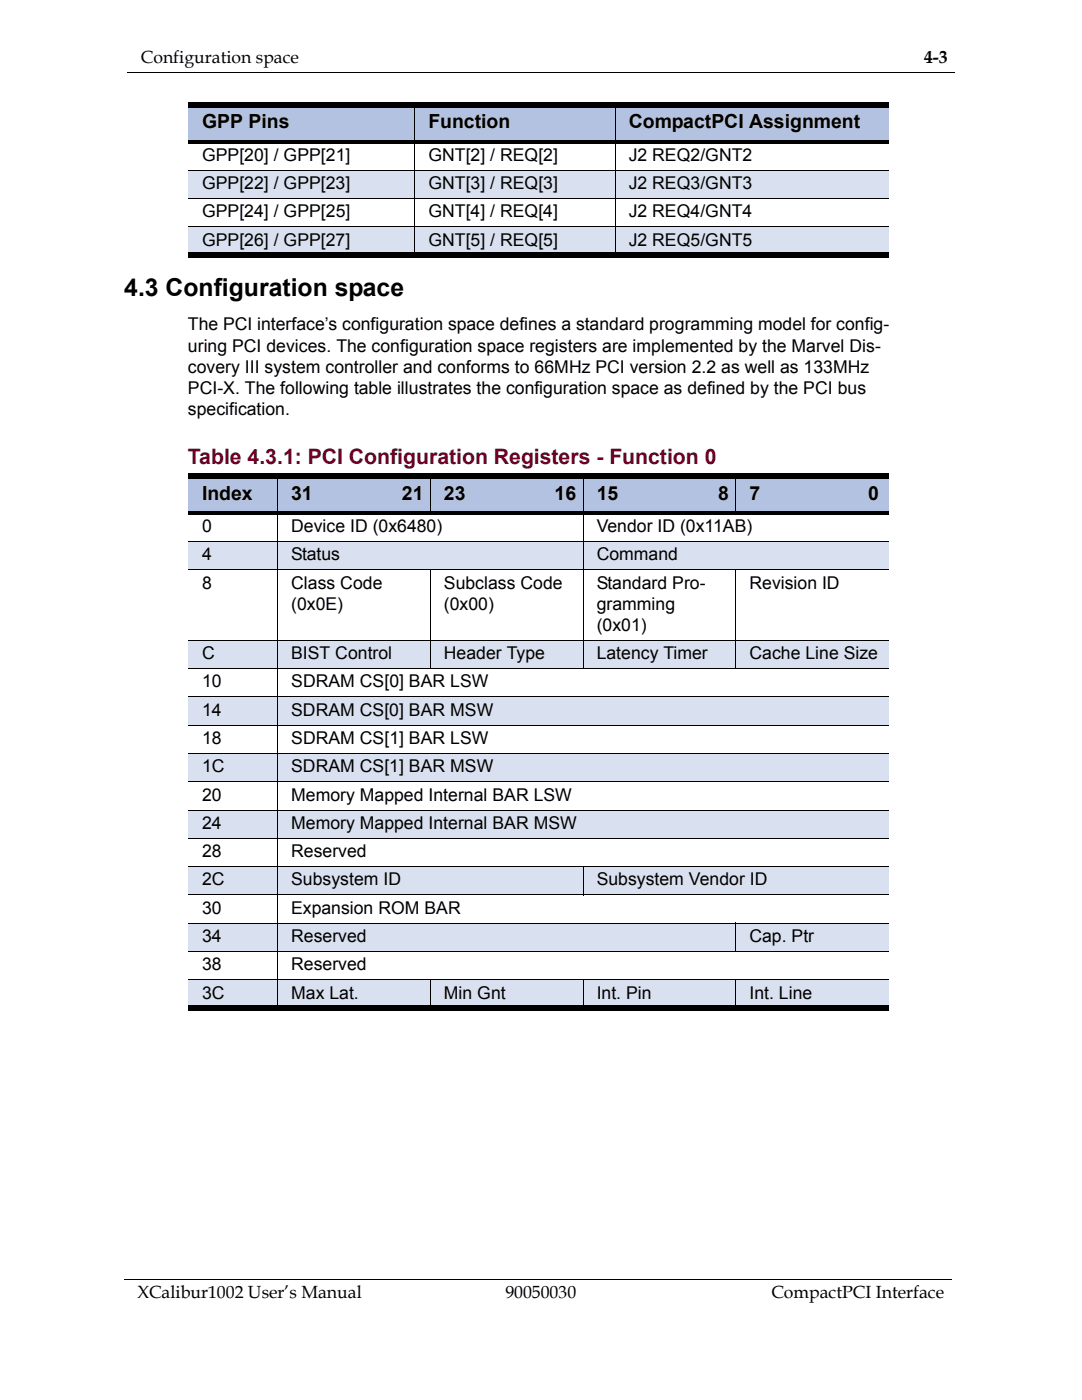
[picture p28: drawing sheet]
<svg xmlns="http://www.w3.org/2000/svg" width="216mm" height="279mm" viewBox="0 0 216 279" stroke-linecap="round" stroke-linejoin="round" font-family="sans-serif">
<defs><g id="words">
<text font-size="4.9" x="24.8" y="59.1">4.3 Configuration space</text>
<text font-size="4.2" fill="#720026" x="37.5" y="92.5">Table 4.3.1: PCI Configuration Registers - Function 0</text>
<g font-size="3.9">
<text x="40.3" y="25.6">GPP Pins</text>
<text x="85.5" y="25.6">Function</text>
<text x="125.5" y="25.6">CompactPCI Assignment</text>
<text x="40.3" y="99.7">Index</text>
<text x="58.1" y="99.7">31</text>
<text x="80.2" y="99.7">21</text>
<text x="88.6" y="99.7">23</text>
<text x="110.7" y="99.7">16</text>
<text x="119.1" y="99.7">15</text>
<text x="143.3" y="99.7">8</text>
<text x="149.5" y="99.7">7</text>
<text x="173.3" y="99.7">0</text>
</g>
<g font-size="3.5">
<text x="28.1" y="12.7">Configuration space</text>
<text x="184.4" y="12.7">4-3</text>
<text x="40.3" y="32.1">GPP[20] / GPP[21]</text>
<text x="85.5" y="32.1">GNT[2] / REQ[2]</text>
<text x="125.5" y="32.1">J2 REQ2/GNT2</text>
<text x="40.3" y="37.7">GPP[22] / GPP[23]</text>
<text x="85.5" y="37.7">GNT[3] / REQ[3]</text>
<text x="125.5" y="37.7">J2 REQ3/GNT3</text>
<text x="40.3" y="43.3">GPP[24] / GPP[25]</text>
<text x="85.5" y="43.3">GNT[4] / REQ[4]</text>
<text x="125.5" y="43.3">J2 REQ4/GNT4</text>
<text x="40.3" y="49">GPP[26] / GPP[27]</text>
<text x="85.5" y="49">GNT[5] / REQ[5]</text>
<text x="125.5" y="49">J2 REQ5/GNT5</text>
<text x="37.5" y="65.9">The PCI interface’s configuration space defines a standard programming model for config-</text>
<text x="37.5" y="70.2">uring PCI devices. The configuration space registers are implemented by the Marvel Dis-</text>
<text x="37.5" y="74.4">covery III system controller and conforms to 66MHz PCI version 2.2 as well as 133MHz</text>
<text x="37.5" y="82.9">specification.</text>
<text x="37.5" y="78.6">PCI-X. The following table illustrates the configuration space as defined by the PCI bus</text>
<text x="40.3" y="106.2">0</text>
<text x="58.1" y="106.2">Device ID (0x6480)</text>
<text x="119.1" y="106.2">Vendor ID (0x11AB)</text>
<text x="40.3" y="111.8">4</text>
<text x="58.1" y="111.8">Status</text>
<text x="119.1" y="111.8">Command</text>
<text x="40.3" y="117.5">8</text>
<text x="58.1" y="117.5">Class Code</text>
<text x="88.6" y="117.5">Subclass Code</text>
<text x="119.1" y="117.5">Standard Pro-</text>
<text x="149.5" y="117.5">Revision ID</text>
<text x="58.1" y="121.7">(0x0E)</text>
<text x="88.6" y="121.7">(0x00)</text>
<text x="119.1" y="121.7">gramming</text>
<text x="119.1" y="125.9">(0x01)</text>
<text x="40.3" y="131.6">C</text>
<text x="58.1" y="131.6">BIST Control</text>
<text x="88.6" y="131.6">Header Type</text>
<text x="119.1" y="131.6">Latency Timer</text>
<text x="149.5" y="131.6">Cache Line Size</text>
<text x="40.3" y="137.2">10</text>
<text x="58.1" y="137.2">SDRAM CS[0] BAR LSW</text>
<text x="40.3" y="142.9">14</text>
<text x="58.1" y="142.9">SDRAM CS[0] BAR MSW</text>
<text x="40.3" y="148.5">18</text>
<text x="58.1" y="148.5">SDRAM CS[1] BAR LSW</text>
<text x="40.3" y="154.1">1C</text>
<text x="58.1" y="154.1">SDRAM CS[1] BAR MSW</text>
<text x="40.3" y="159.8">20</text>
<text x="58.1" y="159.8">Memory Mapped Internal BAR LSW</text>
<text x="40.3" y="165.4">24</text>
<text x="58.1" y="165.4">Memory Mapped Internal BAR MSW</text>
<text x="40.3" y="171.1">28</text>
<text x="58.1" y="171.1">Reserved</text>
<text x="40.3" y="176.7">2C</text>
<text x="58.1" y="176.7">Subsystem ID</text>
<text x="119.1" y="176.7">Subsystem Vendor ID</text>
<text x="40.3" y="182.4">30</text>
<text x="58.1" y="182.4">Expansion ROM BAR</text>
<text x="40.3" y="188">34</text>
<text x="58.1" y="188">Reserved</text>
<text x="149.5" y="188">Cap. Ptr</text>
<text x="40.3" y="193.7">38</text>
<text x="58.1" y="193.7">Reserved</text>
<text x="40.3" y="199.3">3C</text>
<text x="58.1" y="199.3">Max Lat.</text>
<text x="88.6" y="199.3">Min Gnt</text>
<text x="119.1" y="199.3">Int. Pin</text>
<text x="149.5" y="199.3">Int. Line</text>
<text x="27.4" y="259.1">XCalibur1002 User’s Manual</text>
<text x="100.9" y="259.1">90050030</text>
<text x="153.9" y="259.1">CompactPCI Interface</text>
</g>
</g></defs>
<path d="M25.4 14.5h165.1" fill="none" stroke="#000" stroke-width=".2"/>
<path d="M24.7 249.3h165.9v15.3h-165.9z" fill="#fff"/>
<path d="M24.7 255.3h165.1" fill="none" stroke="#000" stroke-width=".2"/>
<g fill="#d9e0f0">
<path d="M37.6 34h45.2v5.6h-45.2z"/>
<path d="M82.8 34h40v5.6h-40z"/>
<path d="M122.8 34h54.5v5.6h-54.5z"/>
<path d="M37.6 45.2h45.2v5.7h-45.2z"/>
<path d="M82.8 45.2h40v5.7h-40z"/>
<path d="M122.8 45.2h54.5v5.7h-54.5z"/>
</g>
<g fill="#b3c2e0">
<path d="M37.6 95h17.8v7.4h-17.8z"/>
<path d="M55.4 95h30.5v7.4h-30.5z"/>
<path d="M85.9 95h30.5v7.4h-30.5z"/>
<path d="M116.4 95h30.5v7.4h-30.5z"/>
<path d="M146.9 95h30.4v7.4h-30.4z"/>
</g>
<g fill="#d9e0f0">
<path d="M37.6 108h17.8v5.7h-17.8z"/>
<path d="M55.4 108h61v5.7h-61z"/>
<path d="M116.4 108h60.9v5.7h-60.9z"/>
<path d="M37.6 127.8h17.8v5.6h-17.8z"/>
<path d="M55.4 127.8h30.5v5.6h-30.5z"/>
<path d="M85.9 127.8h30.5v5.6h-30.5z"/>
<path d="M116.4 127.8h30.5v5.6h-30.5z"/>
<path d="M146.9 127.8h30.4v5.6h-30.4z"/>
<path d="M37.6 139.1h17.8v5.6h-17.8z"/>
<path d="M55.4 139.1h121.9v5.6h-121.9z"/>
<path d="M37.6 150.4h17.8v5.6h-17.8z"/>
<path d="M55.4 150.4h121.9v5.6h-121.9z"/>
<path d="M37.6 161.7h17.8v5.6h-17.8z"/>
<path d="M55.4 161.7h121.9v5.6h-121.9z"/>
<path d="M37.6 173h17.8v5.6h-17.8z"/>
<path d="M55.4 173h61v5.6h-61z"/>
<path d="M116.4 173h60.9v5.6h-60.9z"/>
<path d="M37.6 184.2h17.8v5.7h-17.8z"/>
<path d="M55.4 184.2h91.5v5.7h-91.5z"/>
<path d="M146.9 184.2h30.4v5.7h-30.4z"/>
<path d="M37.6 195.5h17.8v5.7h-17.8z"/>
<path d="M55.4 195.5h30.5v5.7h-30.5z"/>
<path d="M85.9 195.5h30.5v5.7h-30.5z"/>
<path d="M116.4 195.5h30.5v5.7h-30.5z"/>
<path d="M146.9 195.5h30.4v5.7h-30.4z"/>
</g>
<g fill="#b3c2e0">
<path d="M37.6 20.9h45.2v7.4h-45.2z"/>
<path d="M82.8 20.9h40v7.4h-40z"/>
<path d="M122.8 20.9h54.5v7.4h-54.5z"/>
</g>
<g fill="none" stroke="#000" stroke-width=".2">
<path d="M37.6 34h139.7M37.6 39.6h139.7M82.8 20.4v31M122.8 20.4v31M37.6 45.2h139.7M55.4 94.4v107.3M85.9 94.4v8.3M116.4 94.4v39.1M146.9 94.4v8.3M37.6 108h139.7M37.6 113.7h139.7M85.9 113.6v19.9"/>
<path d="M146.9 113.6v19.9M37.6 127.8h139.7M37.6 133.4h139.7M37.6 139.1h139.7M37.6 144.7h139.7M37.6 150.4h139.7M37.6 156h139.7M37.6 161.7h139.7M37.6 167.3h139.7M37.6 173h139.7M37.6 178.6h139.7M116.4 172.9v5.8"/>
<path d="M37.6 184.2h139.7M37.6 189.9h139.7M37.6 195.5h139.7M85.9 195.4v6.3M116.4 195.4v6.3M146.9 184.1v5.9M146.9 195.4v6.3"/>
</g>
<path d="M37.6 20.4h139.7v1h-139.7zM37.6 28h139.7v.7h-139.7zM37.6 50.4h139.7v1h-139.7zM37.6 94.4h139.7v1.1h-139.7zM37.6 102h139.7v.7h-139.7zM37.6 200.6h139.7v1.1h-139.7z" fill="#000"/>
<use href="#words"/>
</svg>
